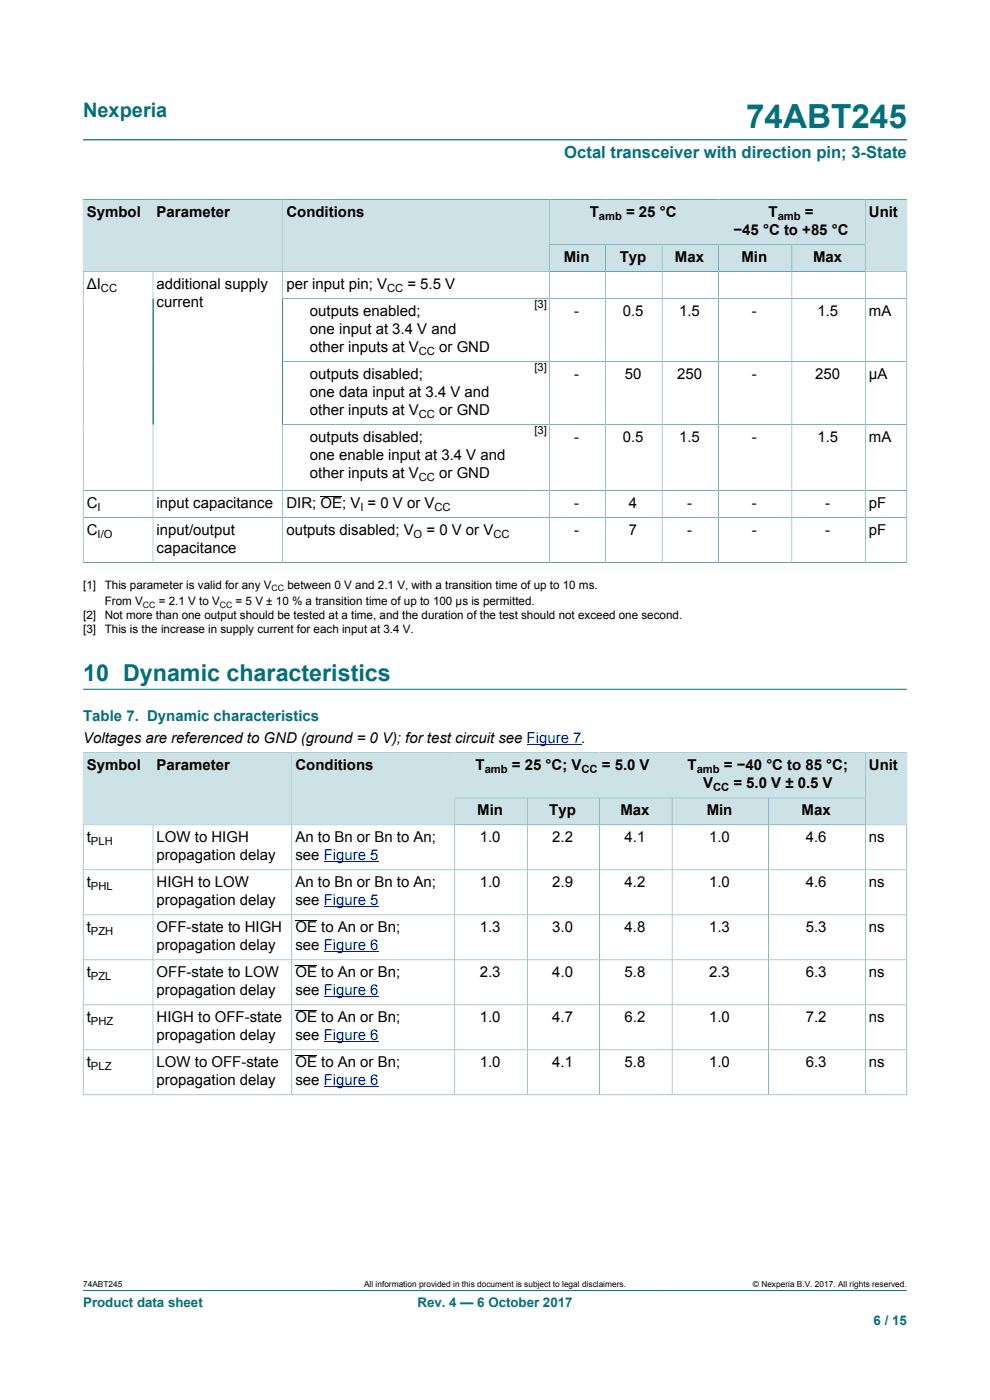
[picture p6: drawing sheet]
<svg xmlns="http://www.w3.org/2000/svg" width="210mm" height="297mm" viewBox="0 0 210 297" stroke-linecap="round" stroke-linejoin="round" font-family="sans-serif">
<defs><g id="words">
<text font-size="7.1" fill="#036f7b" x="158.3" y="27.2">74ABT245</text>
<text font-size="4.9" fill="#036f7b" x="17.6" y="144.5">10 Dynamic characteristics</text>
<text font-size="4.2" fill="#036f7b" x="17.6" y="24.8">Nexperia</text>
<text font-size="3.5" fill="#036f7b" x="119.7" y="33.5">Octal transceiver with direction pin; 3-State</text>
<g font-size="3.2">
<text x="18.4" y="46">Symbol</text>
<text x="33.2" y="46">Parameter</text>
<text x="60.8" y="46">Conditions</text>
<text x="125.1" y="46">T</text>
<text x="132.8" y="46">= 25 °C</text>
<text x="163" y="46">T</text>
<text x="170.7" y="46">=</text>
<text x="184.3" y="46">Unit</text>
<text x="155.6" y="49.8">−45 °C to +85 °C</text>
<text x="119.6" y="55.6">Min</text>
<text x="131.5" y="55.6">Typ</text>
<text x="143.2" y="55.6">Max</text>
<text x="157.3" y="55.6">Min</text>
<text x="172.5" y="55.6">Max</text>
<text x="18.4" y="61.3">ΔI</text>
<text x="33.2" y="61.3">additional supply</text>
<text x="33.2" y="65.1">current</text>
<text x="60.8" y="61.3">per input pin; V</text>
<text x="86.4" y="61.3">= 5.5 V</text>
<text x="65.8" y="67">outputs enabled;</text>
<text x="65.8" y="70.9">one input at 3.4 V and</text>
<text x="121.8" y="67">-</text>
<text x="132.1" y="67">0.5</text>
<text x="144.1" y="67">1.5</text>
<text x="159.5" y="67">-</text>
<text x="173.4" y="67">1.5</text>
<text x="184.3" y="67">mA</text>
<text x="65.8" y="74.7">other inputs at V</text>
<text x="93.2" y="74.7">or GND</text>
<text x="65.8" y="80.4">outputs disabled;</text>
<text x="121.8" y="80.4">-</text>
<text x="132.5" y="80.4">50</text>
<text x="143.6" y="80.4">250</text>
<text x="159.5" y="80.4">-</text>
<text x="172.9" y="80.4">250</text>
<text x="184.3" y="80.4">μA</text>
<text x="65.8" y="84.2">one data input at 3.4 V and</text>
<text x="65.8" y="88">other inputs at V</text>
<text x="93.2" y="88">or GND</text>
<text x="65.8" y="93.8">outputs disabled;</text>
<text x="121.8" y="93.8">-</text>
<text x="132.1" y="93.8">0.5</text>
<text x="144.1" y="93.8">1.5</text>
<text x="159.5" y="93.8">-</text>
<text x="173.4" y="93.8">1.5</text>
<text x="184.3" y="93.8">mA</text>
<text x="65.8" y="97.6">one enable input at 3.4 V and</text>
<text x="65.8" y="101.4">other inputs at V</text>
<text x="93.2" y="101.4">or GND</text>
<text x="18.4" y="107.7">C</text>
<text x="33.2" y="107.7">input capacitance</text>
<text x="60.8" y="107.7">DIR; OE; V = 0 V or V</text>
<text x="121.8" y="107.7">-</text>
<text x="133.4" y="107.7">4</text>
<text x="145.7" y="107.7">-</text>
<text x="159.5" y="107.7">-</text>
<text x="175.1" y="107.7">-</text>
<text x="184.3" y="107.7">pF</text>
<text x="18.4" y="113.5">C</text>
<text x="33.2" y="113.5">input/output</text>
<text x="60.8" y="113.5">outputs disabled; V</text>
<text x="90.5" y="113.5">= 0 V or V</text>
<text x="121.8" y="113.5">-</text>
<text x="133.4" y="113.5">7</text>
<text x="145.7" y="113.5">-</text>
<text x="159.5" y="113.5">-</text>
<text x="175.1" y="113.5">-</text>
<text x="184.3" y="113.5">pF</text>
<text x="33.2" y="117.3">capacitance</text>
<text x="17.6" y="157.6">Voltages are referenced to GND (ground = 0 V); for test circuit see Figure 7.</text>
<text x="18.4" y="163.4">Symbol</text>
<text x="33.2" y="163.4">Parameter</text>
<text x="62.7" y="163.4">Conditions</text>
<text x="100.9" y="163.4">T</text>
<text x="108.6" y="163.4">= 25 °C; V</text>
<text x="127.7" y="163.4">= 5.0 V</text>
<text x="145.9" y="163.4">T</text>
<text x="149.1" y="167.2">V</text>
<text x="153.6" y="163.4">= −40 °C to 85 °C;</text>
<text x="155.6" y="167.2">= 5.0 V ± 0.5 V</text>
<text x="184.3" y="163.4">Unit</text>
<text x="101.2" y="172.9">Min</text>
<text x="116.5" y="172.9">Typ</text>
<text x="131.6" y="172.9">Max</text>
<text x="149.9" y="172.9">Min</text>
<text x="170" y="172.9">Max</text>
<text x="18.4" y="178.7">t</text>
<text x="33.2" y="178.7">LOW to HIGH</text>
<text x="62.7" y="178.7">An to Bn or Bn to An;</text>
<text x="101.8" y="178.7">1.0</text>
<text x="117.1" y="178.7">2.2</text>
<text x="132.5" y="178.7">4.1</text>
<text x="150.4" y="178.7">1.0</text>
<text x="170.9" y="178.7">4.6</text>
<text x="184.3" y="178.7">ns</text>
<text x="33.2" y="182.5">propagation delay</text>
<text x="62.7" y="182.5">see Figure 5</text>
<text x="18.4" y="188.2">t</text>
<text x="33.2" y="188.2">HIGH to LOW</text>
<text x="62.7" y="188.2">An to Bn or Bn to An;</text>
<text x="101.8" y="188.2">1.0</text>
<text x="117.1" y="188.2">2.9</text>
<text x="132.5" y="188.2">4.2</text>
<text x="150.4" y="188.2">1.0</text>
<text x="170.9" y="188.2">4.6</text>
<text x="184.3" y="188.2">ns</text>
<text x="18.4" y="197.8">t</text>
<text x="33.2" y="192">propagation delay</text>
<text x="33.2" y="197.8">OFF-state to HIGH</text>
<text x="62.7" y="192">see Figure 5</text>
<text x="62.7" y="197.8">OE to An or Bn;</text>
<text x="101.8" y="197.8">1.3</text>
<text x="117.1" y="197.8">3.0</text>
<text x="132.5" y="197.8">4.8</text>
<text x="150.4" y="197.8">1.3</text>
<text x="170.9" y="197.8">5.3</text>
<text x="184.3" y="197.8">ns</text>
<text x="33.2" y="201.6">propagation delay</text>
<text x="62.7" y="201.6">see Figure 6</text>
<text x="18.4" y="207.3">t</text>
<text x="33.2" y="207.3">OFF-state to LOW</text>
<text x="62.7" y="207.3">OE to An or Bn;</text>
<text x="101.8" y="207.3">2.3</text>
<text x="117.1" y="207.3">4.0</text>
<text x="132.5" y="207.3">5.8</text>
<text x="150.4" y="207.3">2.3</text>
<text x="170.9" y="207.3">6.3</text>
<text x="184.3" y="207.3">ns</text>
<text x="33.2" y="211.1">propagation delay</text>
<text x="62.7" y="211.1">see Figure 6</text>
<text x="18.4" y="216.9">t</text>
<text x="33.2" y="216.9">HIGH to OFF-state</text>
<text x="33.2" y="220.7">propagation delay</text>
<text x="62.7" y="216.9">OE to An or Bn;</text>
<text x="62.7" y="220.7">see Figure 6</text>
<text x="101.8" y="216.9">1.0</text>
<text x="117.1" y="216.9">4.7</text>
<text x="132.5" y="216.9">6.2</text>
<text x="150.4" y="216.9">1.0</text>
<text x="170.9" y="216.9">7.2</text>
<text x="184.3" y="216.9">ns</text>
<text x="18.4" y="226.4">t</text>
<text x="33.2" y="226.4">LOW to OFF-state</text>
<text x="62.7" y="226.4">OE to An or Bn;</text>
<text x="101.8" y="226.4">1.0</text>
<text x="117.1" y="226.4">4.1</text>
<text x="132.5" y="226.4">5.8</text>
<text x="150.4" y="226.4">1.0</text>
<text x="170.9" y="226.4">6.3</text>
<text x="184.3" y="226.4">ns</text>
<text x="33.2" y="230.2">propagation delay</text>
<text x="62.7" y="230.2">see Figure 6</text>
</g>
<text font-size="3.2" fill="#036f7b" x="17.6" y="153">Table 7. Dynamic characteristics</text>
<g font-size="2.8" fill="#036f7b">
<text x="17.6" y="277.3">Product data sheet</text>
<text x="88.5" y="277.3">Rev. 4 — 6 October 2017</text>
<text x="185.3" y="281">6 / 15</text>
</g>
<g font-size="2.5">
<text x="17.6" y="125">[1]</text>
<text x="22.2" y="125">This parameter is valid for any V</text>
<text x="61" y="125">between 0 V and 2.1 V, with a transition time of up to 10 ms.</text>
<text x="17.6" y="131.4">[2]</text>
<text x="22.2" y="128.4">From V</text>
<text x="22.2" y="131.4">Not more than one output should be tested at a time, and the duration of the test should not exceed one second.</text>
<text x="33.7" y="128.4">= 2.1 V to V</text>
<text x="50" y="128.4">= 5 V ± 10 % a transition time of up to 100 μs is permitted.</text>
<text x="17.6" y="134.4">[3]</text>
<text x="22.2" y="134.4">This is the increase in supply current for each input at 3.4 V.</text>
</g>
<g font-size="2.4">
<text x="127" y="46.6">amb</text>
<text x="165" y="46.6">amb</text>
<text x="21.4" y="61.9">CC</text>
<text x="82.1" y="61.9">CC</text>
<text x="113.3" y="65.4">[3]</text>
<text x="88.9" y="75.3">CC</text>
<text x="113.3" y="78.8">[3]</text>
<text x="88.9" y="88.6">CC</text>
<text x="113.3" y="92.1">[3]</text>
<text x="88.9" y="102">CC</text>
<text x="20.7" y="108.4">I</text>
<text x="76.4" y="108.4">I</text>
<text x="92.2" y="108.4">CC</text>
<text x="20.7" y="114.1">I/O</text>
<text x="87.7" y="114.1">O</text>
<text x="104.7" y="114.1">CC</text>
<text x="102.8" y="164">amb</text>
<text x="123.3" y="164">CC</text>
<text x="147.8" y="164">amb</text>
<text x="151.3" y="167.8">CC</text>
<text x="19.3" y="179.3">PLH</text>
<text x="19.3" y="188.8">PHL</text>
<text x="19.3" y="198.4">PZH</text>
<text x="19.3" y="207.9">PZL</text>
<text x="19.3" y="217.5">PHZ</text>
<text x="19.3" y="227">PLZ</text>
</g>
<g font-size="1.9">
<text x="57.6" y="125.5">CC</text>
<text x="30.3" y="128.9">CC</text>
<text x="46.6" y="128.9">CC</text>
</g>
<g font-size="1.8">
<text x="17.6" y="273.1">74ABT245</text>
<text x="77.2" y="273.1">All information provided in this document is subject to legal disclaimers.</text>
<text x="159.7" y="273.1">© Nexperia B.V. 2017. All rights reserved.</text>
</g>
</g></defs>
<path d="M17.6 29.7h174.8M116.5 42.3h35.9v9.6h-35.9zM17.6 273.8h174.8" fill="none" stroke="#036f7b" stroke-width=".21"/>
<path d="M116.6 42.4h35.8v9.4h-35.8z" fill="#cde2e7"/>
<path d="M152.4 42.3h31.1v9.6h-31.1z" fill="none" stroke="#036f7b" stroke-width=".21"/>
<path d="M152.5 42.4h31v9.4h-31z" fill="#cde2e7"/>
<path d="M17.6 42.3v15.3h14.9v-15.3h-14.9" fill="none" stroke="#036f7b" stroke-width=".21"/>
<path d="M17.7 42.4h14.7v15.1h-14.7z" fill="#cde2e7"/>
<path d="M32.5 42.3h27.5v15.3h-27.5z" fill="none" stroke="#036f7b" stroke-width=".21"/>
<path d="M32.5 42.4h27.4v15.1h-27.4z" fill="#cde2e7"/>
<path d="M112.6 42.3h-52.6v15.3h52.6" fill="none" stroke="#036f7b" stroke-width=".21"/>
<path d="M60.1 42.4h52.5v15.1h-52.5z" fill="#cde2e7"/>
<path d="M112.6 42.3h3.9v15.3h-3.9" fill="none" stroke="#036f7b" stroke-width=".21"/>
<g fill="#cde2e7">
<path d="M112.6 42.4h3.8v15.1h-3.8z"/>
<path d="M116.6 52h11.8v5.5h-11.8z"/>
</g>
<path d="M116.5 51.9h12v5.7h-12z" fill="none" stroke="#036f7b" stroke-width=".21"/>
<path d="M128.6 52h11.8v5.5h-11.8z" fill="#cde2e7"/>
<path d="M128.5 51.9h12v5.7h-12z" fill="none" stroke="#036f7b" stroke-width=".21"/>
<path d="M140.5 52h11.9v5.5h-11.9z" fill="#cde2e7"/>
<path d="M140.5 51.9h11.9v5.7h-11.9z" fill="none" stroke="#036f7b" stroke-width=".21"/>
<path d="M152.5 52h15.4v5.5h-15.4z" fill="#cde2e7"/>
<path d="M152.4 51.9h15.6v5.7h-15.6z" fill="none" stroke="#036f7b" stroke-width=".21"/>
<path d="M168.1 52h15.4v5.5h-15.4z" fill="#cde2e7"/>
<path d="M192.4 42.3v15.3h-24.4v-5.7h15.5M192.4 42.3h-8.9v15.3" fill="none" stroke="#036f7b" stroke-width=".21"/>
<path d="M183.6 42.4h8.7v15.1h-8.7z" fill="#cde2e7"/>
<g fill="none" stroke="#036f7b" stroke-width=".21">
<path d="M32.5 57.6v61.7M60 57.6v61.7M116.5 57.6v61.7M128.5 57.6v61.7M140.5 57.6v61.7M152.4 57.6v61.7M168 57.6v61.7M183.5 57.6v61.7M60 63.4h132.4M60 76.7h132.4M60 90.1h132.4M17.6 119.3h174.8"/>
<path d="M17.6 119.4v-61.8h174.8v61.8M17.6 104.1h174.8M17.6 109.8h174.8M17.6 146.2h174.8M96.5 159.7h46.1v9.6h-46.1z"/>
</g>
<path d="M68 105.2h4.6" fill="none" stroke="#000" stroke-width=".21"/>
<path d="M111.7 157.9h11.6" fill="none" stroke="#00f" stroke-width=".21"/>
<path d="M96.5 159.8h46v9.4h-46z" fill="#cde2e7"/>
<path d="M142.6 159.7h40.9v9.6h-40.9z" fill="none" stroke="#036f7b" stroke-width=".21"/>
<path d="M142.6 159.8h40.9v9.4h-40.9z" fill="#cde2e7"/>
<path d="M17.6 159.6v15.4h14.9v-15.3h-14.9" fill="none" stroke="#036f7b" stroke-width=".21"/>
<path d="M17.7 159.8h14.7v15.1h-14.7z" fill="#cde2e7"/>
<path d="M32.5 159.7h29.4v15.3h-29.4z" fill="none" stroke="#036f7b" stroke-width=".21"/>
<path d="M32.5 159.8h29.3v15.1h-29.3z" fill="#cde2e7"/>
<path d="M61.9 159.7h34.6v15.3h-34.6z" fill="none" stroke="#036f7b" stroke-width=".21"/>
<g fill="#cde2e7">
<path d="M62 159.8h34.4v15.1h-34.4z"/>
<path d="M96.5 169.3h15.3v5.6h-15.3z"/>
</g>
<path d="M96.5 169.3h15.3v5.7h-15.3z" fill="none" stroke="#036f7b" stroke-width=".21"/>
<path d="M111.9 169.3h15.2v5.6h-15.2z" fill="#cde2e7"/>
<path d="M111.8 169.3h15.4v5.7h-15.4z" fill="none" stroke="#036f7b" stroke-width=".21"/>
<path d="M127.3 169.3h15.2v5.6h-15.2z" fill="#cde2e7"/>
<path d="M127.2 169.3h15.4v5.7h-15.4z" fill="none" stroke="#036f7b" stroke-width=".21"/>
<path d="M142.6 169.3h20.4v5.6h-20.4z" fill="#cde2e7"/>
<path d="M142.6 169.3h20.5v5.7h-20.5z" fill="none" stroke="#036f7b" stroke-width=".21"/>
<path d="M163.1 169.3h20.4v5.6h-20.4z" fill="#cde2e7"/>
<path d="M192.4 159.6v15.4h-29.3v-5.7h20.4M192.4 159.7h-8.9v15.3" fill="none" stroke="#036f7b" stroke-width=".21"/>
<path d="M183.6 159.8h8.7v15.1h-8.7z" fill="#cde2e7"/>
<g fill="none" stroke="#036f7b" stroke-width=".21">
<path d="M32.5 175v57.3M61.9 175v57.3M96.5 175v57.3M111.8 175v57.3M127.2 175v57.3M142.6 175v57.3M163.1 175v57.3M183.5 175v57.3M17.6 184.5h174.8M17.6 194.1h174.8M17.6 203.6h174.8M17.6 213.2h174.8"/>
<path d="M17.6 232.3h174.8M17.6 232.3v-57.3h174.8v57.3M17.6 222.7h174.8"/>
</g>
<path d="M68.7 182.8h11.6M68.7 192.4h11.6M68.7 201.9h11.6M68.7 211.5h11.6M68.7 221h11.6M68.7 230.6h11.6" fill="none" stroke="#00f" stroke-width=".21"/>
<path d="M62.7 195.3h4.6M62.7 204.8h4.6M62.7 214.4h4.6M62.7 223.9h4.6" fill="none" stroke="#000" stroke-width=".21"/>
<use href="#words"/>
</svg>
